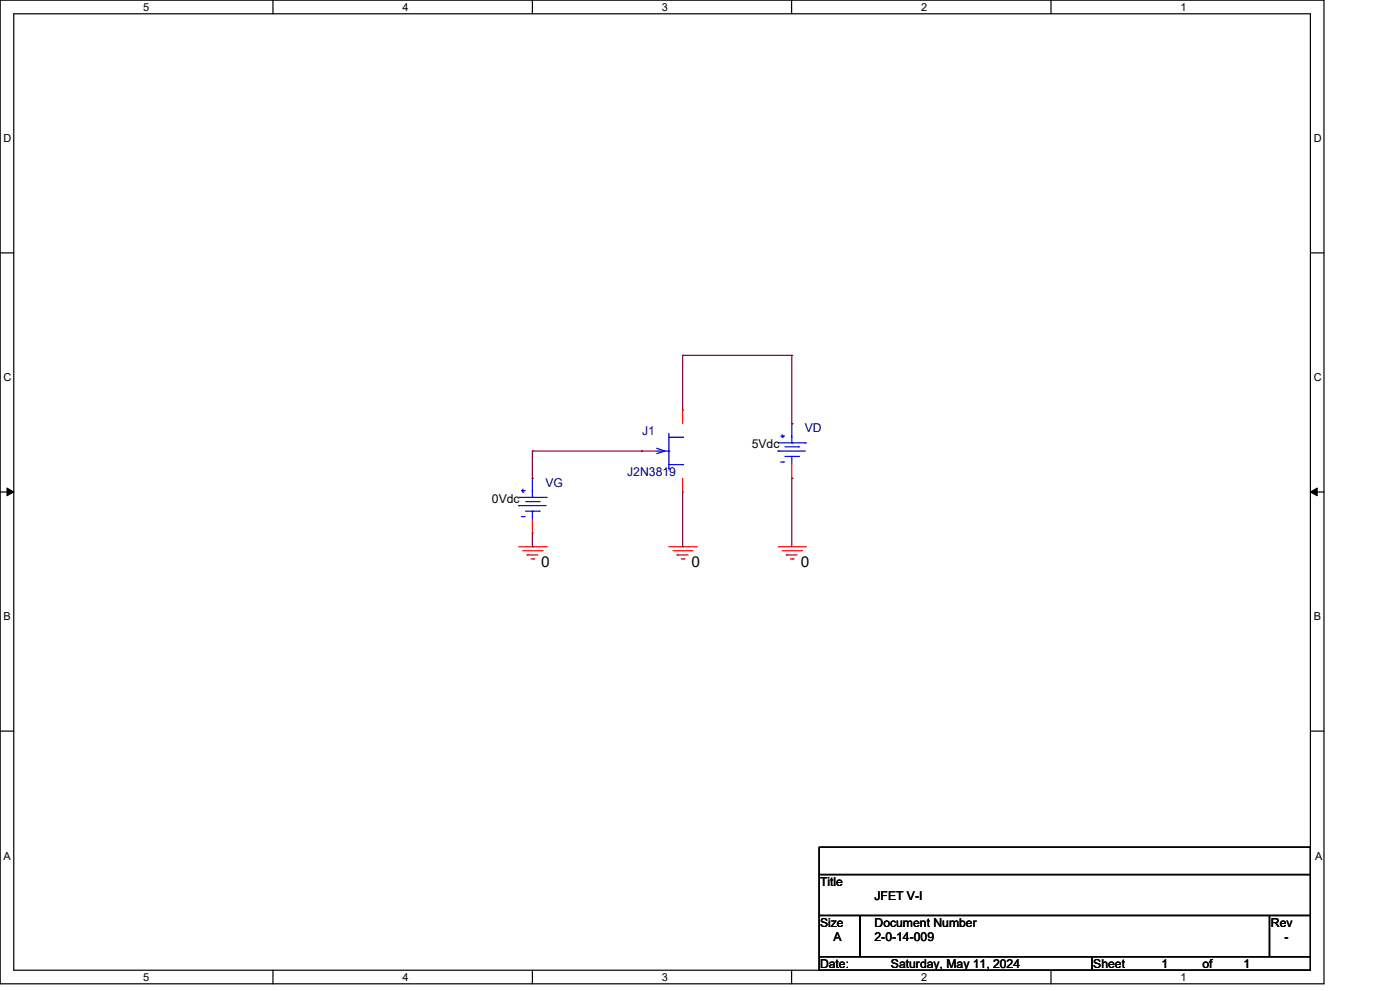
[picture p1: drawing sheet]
<svg xmlns="http://www.w3.org/2000/svg" width="297mm" height="210mm" viewBox="0 0 297 210" stroke-linecap="round" stroke-linejoin="round" font-family="sans-serif">
<defs><g id="words">
<g font-size="3.2">
<text x="114.7" y="120.1">0</text>
<text x="146.6" y="120.1">0</text>
<text x="169.7" y="120.1">0</text>
</g>
<g font-size="2.6" fill="#000080">
<text x="136.1" y="92.1">J1</text>
<text x="170.6" y="91.5">VD</text>
<text x="132.9" y="100.8">J2N3819</text>
<text x="115.6" y="103.1">VG</text>
</g>
<g font-size="2.6">
<text x="159.3" y="95">5Vdc</text>
<text x="104.3" y="106.6">0Vdc</text>
<text x="173.8" y="187.7">Title</text>
<text x="185.3" y="190.6">JFET V-I</text>
<text x="173.8" y="196.3">Size</text>
<text x="185.3" y="196.3">Document Number</text>
<text x="269.3" y="196.3">Rev</text>
<text x="176.7" y="199.3">A</text>
<text x="185.3" y="199.3">2-0-14-009</text>
<text x="272.2" y="199.3">-</text>
<text x="173.8" y="205.1">Date:</text>
<text x="188.8" y="205.1">Saturday, May 11, 2024</text>
<text x="231.7" y="205.1">Sheet</text>
<text x="246.2" y="205.1">1</text>
<text x="254.8" y="205.1">of</text>
<text x="263.5" y="205.1">1</text>
</g>
<g font-size="2.3">
<text x="30.4" y="2.2">5</text>
<text x="85.3" y="2.2">4</text>
<text x="140.3" y="2.2">3</text>
<text x="195.2" y="2.2">2</text>
<text x="250.2" y="2.2">1</text>
<text x=".8" y="30.1">D</text>
<text x="278.4" y="30.1">D</text>
<text x=".8" y="80.8">C</text>
<text x="278.4" y="80.8">C</text>
<text x=".8" y="131.4">B</text>
<text x="278.4" y="131.4">B</text>
<text x=".8" y="182.2">A</text>
<text x="278.7" y="182.2">A</text>
<text x="30.4" y="207.7">5</text>
<text x="85.3" y="207.7">4</text>
<text x="140.3" y="207.7">3</text>
<text x="195.2" y="207.7">2</text>
<text x="250.2" y="207.7">1</text>
</g>
</g></defs>
<g fill="none" stroke="#000" stroke-width=".25">
<path d="M0 0h280.6v208.4h-280.6zM2.9 2.9h274.8v202.6h-274.8zM57.8 0v2.9M112.8 0v2.9M167.8 0v2.9M222.7 0v2.9M0 53.6h2.9M277.7 53.6h2.9M0 104.2h2.9M277.7 104.2h2.9M0 154.9h2.9M277.7 154.9h2.9"/>
<path d="M173.6 179.4h104.1v5.8h-104.1zM173.6 185.2h104.1v8.7h-104.1zM173.6 193.9h8.7v8.7h-8.7zM182.3 193.9h86.7v8.7h-86.7zM269 193.9h8.7v8.7h-8.7zM57.8 205.5v2.9M112.8 205.5v2.9M167.8 205.5v2.9M173.6 202.6h57.8v2.9h-57.8zM222.7 205.5v2.9M231.4 202.6h46.3v2.9h-46.3z"/>
</g>
<path d="M1.5 103.4l1.4 .8-1.4 .8zM277.7 104.2l1.4-.8v1.6z" fill="#000" stroke="#000" stroke-width=".21"/>
<g fill="none" stroke="#f00" stroke-width=".25">
<path d="M136 95.5h.1M136 95.5h2.9M144.7 86.9h.1M144.7 86.9v2.8M167.8 89.7h.1M167.8 98.4v2.9M109.9 115.8h5.8M110.8 116.7h4.1M111.7 117.5h.1M111.7 117.5h2.3M112.5 118.4h.6M112.8 101.3h.1"/>
<path d="M112.8 112.9h.1M112.8 110v2.9M113.1 118.4h.1M114.9 116.7h.1M115.7 115.8h.1M141.7 115.8h5.8M142.6 116.7h4.1M143.5 117.5h.1M143.5 117.5h2.3M144.4 118.4h.5M144.7 104.2h.1M144.7 101.3v2.9"/>
<path d="M144.9 118.4h.1M146.7 116.7h.1M147.5 115.8h.1M164.9 115.8h5.8M165.8 116.7h4M166.6 117.5h.1M166.6 117.5h2.3M167.5 118.4h.6M167.8 101.3h.1M168.1 118.4h.1M169.8 116.7h.1M170.7 115.8h.1"/>
</g>
<g fill="none" stroke="#00f" stroke-width=".25">
<path d="M138.9 95.5h2.8M139.2 94.9l1.7 .6-1.7 .6M141.7 99.3h.1M141.7 95.5h.1M141.7 98.4h3M141.7 91.8v7.5M141.7 92.6h3M144.7 98.4h.1M144.7 92.6h.1M164.9 95.5h.1M164.9 95.5h5.8M164.9 93.8h5.8"/>
<path d="M165.5 92.4h.6M165.5 97.9h.6M165.8 92.6h.1M165.8 92.1v.5M166.1 92.4h.1M166.1 97.9h.1M166.4 94.6h2.8M166.4 96.7h2.8M167.8 93.8h.1M167.8 96.7h.1M167.8 89.7h.1M167.8 89.7v4.1"/>
<path d="M167.8 96.7v1.7M169.2 94.6h.1M169.2 96.7h.1M170.7 93.8h.1M109.9 107.1h.1M109.9 107.1h5.8M109.9 105.4h5.8M110.5 103.9h.6M110.5 109.4h.6M110.8 104.2h.1M110.8 103.6v.6M111.1 103.9h.1"/>
<path d="M111.1 109.4h.1M111.4 106.2h2.9M111.4 108.3h2.9M112.8 105.4h.1M112.8 108.3h.1M112.8 101.3h.1M112.8 101.3v4.1M112.8 108.3v1.7M114.3 106.2h.1M114.3 108.3h.1M115.7 105.4h.1"/>
</g>
<g fill="none" stroke="#800040" stroke-width=".25">
<path d="M144.7 75.3h.1M144.7 75.3v11.6M144.7 75.3h23.1M167.8 75.3h.1M167.8 75.3v14.4M112.8 95.5h.1M112.8 95.5v5.8M112.8 95.5h23.2M136 95.5h.1M167.8 89.7h.1M112.8 115.8h.1M112.8 112.9v2.9"/>
<path d="M144.7 115.8h.1M144.7 104.2v11.6M167.8 101.3h.1M167.8 101.3v14.5"/>
</g>
<use href="#words"/>
</svg>
